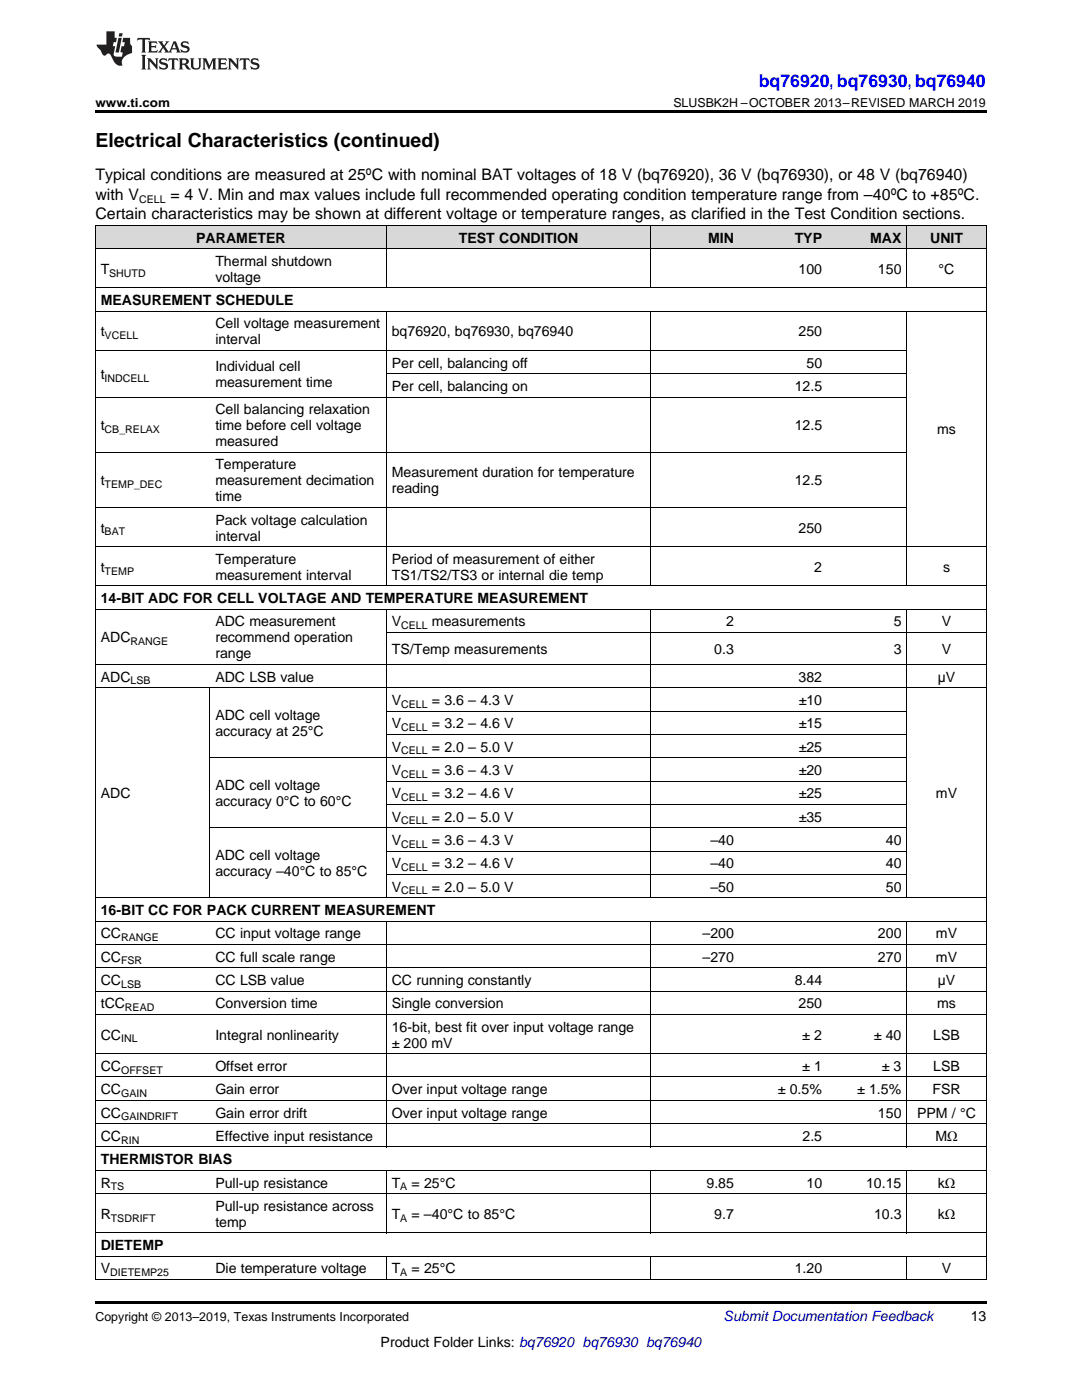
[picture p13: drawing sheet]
<svg xmlns="http://www.w3.org/2000/svg" width="216mm" height="279mm" viewBox="0 0 216 279" stroke-linecap="round" stroke-linejoin="round" font-family="sans-serif">
<defs><g id="words">
<text font-size="3.9" x="19" y="29.3">Electrical Characteristics (continued)</text>
<text font-size="3.5" fill="#00f" x="151.4" y="17.3">bq76920, bq76930, bq76940</text>
<g font-size="3.2">
<text x="19" y="36">Typical conditions are measured at 25ºC with nominal BAT voltages of 18 V (bq76920), 36 V (bq76930), or 48 V (bq76940)</text>
<text x="19" y="39.9">with V</text>
<text x="34" y="39.9">= 4 V. Min and max values include full recommended operating condition temperature range from –40ºC to +85ºC.</text>
<text x="19" y="43.7">Certain characteristics may be shown at different voltage or temperature ranges, as clarified in the Test Condition sections.</text>
</g>
<g font-size="2.8">
<text x="39.2" y="48.4">PARAMETER</text>
<text x="43" y="53.1">Thermal shutdown</text>
<text x="91.5" y="48.4">TEST CONDITION</text>
<text x="141.3" y="48.4">MIN</text>
<text x="158.6" y="48.4">TYP</text>
<text x="173.6" y="48.4">MAX</text>
<text x="185.6" y="48.4">UNIT</text>
<text x="20.1" y="54.6">T</text>
<text x="43" y="56.2">voltage</text>
<text x="159.3" y="54.6">100</text>
<text x="175.2" y="54.6">150</text>
<text x="187.3" y="54.6">°C</text>
<text x="20.1" y="60.9">MEASUREMENT SCHEDULE</text>
<text x="43" y="65.5">Cell voltage measurement</text>
<text x="20.1" y="67.1">t</text>
<text x="43" y="68.7">interval</text>
<text x="78.2" y="67.1">bq76920, bq76930, bq76940</text>
<text x="159.3" y="67.1">250</text>
<text x="20.1" y="75.7">t</text>
<text x="43" y="74.1">Individual cell</text>
<text x="43" y="77.3">measurement time</text>
<text x="78.2" y="73.4">Per cell, balancing off</text>
<text x="160.9" y="73.4">50</text>
<text x="43" y="82.7">Cell balancing relaxation</text>
<text x="78.2" y="78">Per cell, balancing on</text>
<text x="158.6" y="78">12.5</text>
<text x="20.1" y="85.9">t</text>
<text x="43" y="85.9">time before cell voltage</text>
<text x="43" y="89">measured</text>
<text x="158.6" y="85.9">12.5</text>
<text x="187" y="86.7">ms</text>
<text x="43" y="93.7">Temperature</text>
<text x="78.2" y="95.3">Measurement duration for temperature</text>
<text x="20.1" y="96.9">t</text>
<text x="43" y="96.9">measurement decimation</text>
<text x="43" y="100">time</text>
<text x="78.2" y="98.5">reading</text>
<text x="158.6" y="96.9">12.5</text>
<text x="20.1" y="106.3">t</text>
<text x="43" y="104.7">Pack voltage calculation</text>
<text x="43" y="107.9">interval</text>
<text x="159.3" y="106.3">250</text>
<text x="43" y="112.5">Temperature</text>
<text x="78.2" y="112.5">Period of measurement of either</text>
<text x="20.1" y="114.1">t</text>
<text x="43" y="115.7">measurement interval</text>
<text x="78.2" y="115.7">TS1/TS2/TS3 or internal die temp</text>
<text x="162.5" y="114.1">2</text>
<text x="188.2" y="114.1">s</text>
<text x="20.1" y="120.4">14-BIT ADC FOR CELL VOLTAGE AND TEMPERATURE MEASUREMENT</text>
<text x="43" y="125">ADC measurement</text>
<text x="78.2" y="125">V</text>
<text x="86.2" y="125">measurements</text>
<text x="144.9" y="125">2</text>
<text x="178.3" y="125">5</text>
<text x="187.9" y="125">V</text>
<text x="20.1" y="128.2">ADC</text>
<text x="43" y="128.2">recommend operation</text>
<text x="43" y="131.4">range</text>
<text x="78.2" y="130.5">TS/Temp measurements</text>
<text x="142.5" y="130.5">0.3</text>
<text x="178.3" y="130.5">3</text>
<text x="187.9" y="130.5">V</text>
<text x="20.1" y="136">ADC</text>
<text x="43" y="136">ADC LSB value</text>
<text x="159.3" y="136">382</text>
<text x="187.1" y="136">µV</text>
<text x="43" y="143.8">ADC cell voltage</text>
<text x="78.2" y="140.7">V</text>
<text x="86.2" y="140.7">= 3.6 – 4.3 V</text>
<text x="159.4" y="140.7">±10</text>
<text x="43" y="146.9">accuracy at 25°C</text>
<text x="78.2" y="145.3">V</text>
<text x="86.2" y="145.3">= 3.2 – 4.6 V</text>
<text x="159.4" y="145.3">±15</text>
<text x="78.2" y="150">V</text>
<text x="78.2" y="154.7">V</text>
<text x="86.2" y="150">= 2.0 – 5.0 V</text>
<text x="86.2" y="154.7">= 3.6 – 4.3 V</text>
<text x="159.4" y="150">±25</text>
<text x="159.4" y="154.7">±20</text>
<text x="20.1" y="159.3">ADC</text>
<text x="43" y="157.7">ADC cell voltage</text>
<text x="43" y="160.9">accuracy 0°C to 60°C</text>
<text x="78.2" y="159.3">V</text>
<text x="86.2" y="159.3">= 3.2 – 4.6 V</text>
<text x="159.4" y="159.3">±25</text>
<text x="186.8" y="159.3">mV</text>
<text x="78.2" y="164">V</text>
<text x="86.2" y="164">= 2.0 – 5.0 V</text>
<text x="159.4" y="164">±35</text>
<text x="43" y="171.7">ADC cell voltage</text>
<text x="78.2" y="168.6">V</text>
<text x="78.2" y="173.3">V</text>
<text x="86.2" y="168.6">= 3.6 – 4.3 V</text>
<text x="86.2" y="173.3">= 3.2 – 4.6 V</text>
<text x="141.7" y="168.6">–40</text>
<text x="141.7" y="173.3">–40</text>
<text x="176.8" y="168.6">40</text>
<text x="176.8" y="173.3">40</text>
<text x="43" y="174.9">accuracy –40°C to 85°C</text>
<text x="78.2" y="177.9">V</text>
<text x="86.2" y="177.9">= 2.0 – 5.0 V</text>
<text x="141.7" y="177.9">–50</text>
<text x="176.8" y="177.9">50</text>
<text x="20.1" y="182.6">16-BIT CC FOR PACK CURRENT MEASUREMENT</text>
<text x="20.1" y="187.3">CC</text>
<text x="20.1" y="191.9">CC</text>
<text x="43" y="187.3">CC input voltage range</text>
<text x="43" y="191.9">CC full scale range</text>
<text x="140.2" y="187.3">–200</text>
<text x="140.2" y="191.9">–270</text>
<text x="175.2" y="187.3">200</text>
<text x="175.2" y="191.9">270</text>
<text x="186.8" y="187.3">mV</text>
<text x="186.8" y="191.9">mV</text>
<text x="20.1" y="196.6">CC</text>
<text x="43" y="196.6">CC LSB value</text>
<text x="78.2" y="196.6">CC running constantly</text>
<text x="158.6" y="196.6">8.44</text>
<text x="187.1" y="196.6">µV</text>
<text x="20.1" y="201.2">tCC</text>
<text x="43" y="201.2">Conversion time</text>
<text x="78.2" y="201.2">Single conversion</text>
<text x="159.3" y="201.2">250</text>
<text x="187" y="201.2">ms</text>
<text x="20.1" y="207.5">CC</text>
<text x="43" y="207.5">Integral nonlinearity</text>
<text x="78.2" y="205.9">16-bit, best fit over input voltage range</text>
<text x="78.2" y="209.1">± 200 mV</text>
<text x="160.1" y="207.5">± 2</text>
<text x="174.4" y="207.5">± 40</text>
<text x="186.2" y="207.5">LSB</text>
<text x="20.1" y="213.7">CC</text>
<text x="43" y="213.7">Offset error</text>
<text x="160.1" y="213.7">± 1</text>
<text x="175.9" y="213.7">± 3</text>
<text x="186.2" y="213.7">LSB</text>
<text x="20.1" y="218.4">CC</text>
<text x="43" y="218.4">Gain error</text>
<text x="78.2" y="218.4">Over input voltage range</text>
<text x="155.2" y="218.4">± 0.5%</text>
<text x="171.1" y="218.4">± 1.5%</text>
<text x="186.1" y="218.4">FSR</text>
<text x="20.1" y="223">CC</text>
<text x="20.1" y="227.7">CC</text>
<text x="43" y="223">Gain error drift</text>
<text x="43" y="227.7">Effective input resistance</text>
<text x="78.2" y="223">Over input voltage range</text>
<text x="160.1" y="227.7">2.5</text>
<text x="175.2" y="223">150</text>
<text x="183" y="223">PPM / °C</text>
<text x="186.7" y="227.7">MΩ</text>
<text x="20.1" y="232.3">THERMISTOR BIAS</text>
<text x="20.1" y="237">R</text>
<text x="43" y="237">Pull-up resistance</text>
<text x="78.2" y="237">T</text>
<text x="82.1" y="237">= 25°C</text>
<text x="141" y="237">9.85</text>
<text x="160.9" y="237">10</text>
<text x="172.8" y="237">10.15</text>
<text x="187.1" y="237">kΩ</text>
<text x="20.1" y="243.2">R</text>
<text x="43" y="241.7">Pull-up resistance across</text>
<text x="43" y="244.8">temp</text>
<text x="78.2" y="243.2">T</text>
<text x="82.1" y="243.2">= –40°C to 85°C</text>
<text x="142.5" y="243.2">9.7</text>
<text x="174.4" y="243.2">10.3</text>
<text x="187.1" y="243.2">kΩ</text>
<text x="20.1" y="249.5">DIETEMP</text>
<text x="20.1" y="254.1">V</text>
<text x="43" y="254.1">Die temperature voltage</text>
<text x="78.2" y="254.1">T</text>
<text x="82.1" y="254.1">= 25°C</text>
<text x="158.6" y="254.1">1.20</text>
<text x="187.9" y="254.1">V</text>
<text x="193.7" y="263.6">13</text>
<text x="76" y="268.9">Product Folder Links: bq76920 bq76930 bq76940</text>
</g>
<text font-size="2.8" fill="#0000c8" x="144.4" y="263.6">Submit Documentation Feedback</text>
<g font-size="2.5">
<text x="19" y="21.4">www.ti.com</text>
<text x="134.4" y="21.4">SLUSBK2H –OCTOBER 2013–REVISED MARCH 2019</text>
<text x="19" y="263.6">Copyright © 2013–2019, Texas Instruments Incorporated</text>
</g>
<g font-size="2.1">
<text x="27.8" y="40.5">CELL</text>
<text x="21.8" y="55.2">SHUTD</text>
<text x="20.9" y="67.7">VCELL</text>
<text x="20.9" y="76.3">INDCELL</text>
<text x="20.9" y="86.4">CB_RELAX</text>
<text x="20.9" y="97.4">TEMP_DEC</text>
<text x="20.9" y="106.9">BAT</text>
<text x="20.9" y="114.7">TEMP</text>
<text x="80" y="125.6">CELL</text>
<text x="26" y="128.8">RANGE</text>
<text x="26" y="136.6">LSB</text>
<text x="80" y="141.3">CELL</text>
<text x="80" y="145.9">CELL</text>
<text x="80" y="150.6">CELL</text>
<text x="80" y="155.2">CELL</text>
<text x="80" y="159.9">CELL</text>
<text x="80" y="164.5">CELL</text>
<text x="80" y="169.2">CELL</text>
<text x="80" y="173.8">CELL</text>
<text x="80" y="178.5">CELL</text>
<text x="24.2" y="187.8">RANGE</text>
<text x="24.2" y="192.5">FSR</text>
<text x="24.2" y="197.1">LSB</text>
<text x="24.9" y="201.8">READ</text>
<text x="24.2" y="208">INL</text>
<text x="24.2" y="214.3">OFFSET</text>
<text x="24.2" y="218.9">GAIN</text>
<text x="24.2" y="223.6">GAINDRIFT</text>
<text x="24.2" y="228.2">RIN</text>
<text x="22.1" y="237.6">TS</text>
<text x="79.9" y="237.6">A</text>
<text x="22.1" y="243.8">TSDRIFT</text>
<text x="79.9" y="243.8">A</text>
<text x="22" y="254.7">DIETEMP25</text>
<text x="79.9" y="254.7">A</text>
</g>
</g></defs>
<g fill="#d8d8d8">
<path d="M19 45h22.9v4.7h-22.9z"/>
<path d="M41.9 45h35.2v4.7h-35.2z"/>
<path d="M77.1 45h52.8v4.7h-52.8z"/>
<path d="M129.9 45h17.6v4.7h-17.6z"/>
<path d="M147.5 45h17.6v4.7h-17.6z"/>
<path d="M165.1 45h15.9v4.7h-15.9z"/>
<path d="M181 45h15.8v4.7h-15.8z"/>
</g>
<path d="M19 22h177.8v.5h-177.8zM19 259.7h177.8v.5h-177.8z" fill="#000"/>
<g fill="none" stroke="#000" stroke-width=".2">
<path d="M19 57.4h177.8M19 49.6h177.8M19 45h177.8M19.1 45v210.4M77.1 45v12.5M129.9 45v12.5M180.9 45v12.5M196.8 45v210.4M19 79.3h162M19 69.9h162M19 62.1h177.8M77.1 62.1v54.9"/>
<path d="M77.1 74.6h103.9M129.9 62.1v54.9M180.9 62.1v54.9M19 90.3h162M19 116.9h177.8M19 109.1h177.8M19 101.3h162M19 137.2h177.8M19 132.6h177.8M19 121.6h177.8M41.9 137.3v41.9M77.1 121.6v57.6"/>
<path d="M77.1 126.2h119.7M129.9 121.6v57.6M180.9 121.6v57.6M41.9 151.2h139.1M77.1 155.9h103.9M77.1 146.6h103.9M77.1 141.9h103.9M19 179.2h177.8M41.9 165.2h139.1M77.1 174.5h103.9M77.1 169.8h103.9M77.1 160.5h103.9"/>
<path d="M19 197.8h177.8M19 193.1h177.8M19 188.5h177.8M19 183.8h177.8M77.1 183.9v45.1M129.9 183.9v45.1M180.9 183.9v45.1M19 219.6h177.8M19 214.9h177.8M19 210.3h177.8M19 202.4h177.8M19 238.2h177.8"/>
<path d="M19 233.6h177.8M19 228.9h177.8M19 224.2h177.8M77.1 233.6v12.5M129.9 233.6v12.5M180.9 233.6v12.5M19 255.4h177.8M19 250.7h177.8M19 246h177.8M77.1 250.8v4.6M129.9 250.8v4.6M180.9 250.8v4.6"/>
</g>
<g fill="#231f20">
<path d="M27.5 7.6l-.1 .5 .4-.2h.6v.1v2.1l-.2 .4h1l-.3-.4v-2.1l.1-.1h.5l.5 .2-.2-.5zM29.5 8.3l.2 .3v1.5l-.2 .4h1.8l.2-.6a1.04 1.04 0 0 1-1.3 .2v-.7h.6l.3 .2v-.6l-.3 .2h-.6v-.6l.8-.1 .4 .3-.2-.5zM31.5 8.3l.9 1.1-.9 1.1h.8l-.2-.2 .5-.7 .4 .7-.2 .2h1.5l-.1-.2 .1-.4h.9l.1 .4-.2 .2h1l-.3-.3-.7-1.9h-.5l-.9 2-.8-1 .9-1h-.8l.1 .3-.3 .5-.4-.6 .2-.2zM34.7 8.6l.4 1h-.7zM36.3 8.4a.63 .63 0 0 0-.2 .7 .63 .63 0 0 0 .6 .4l.6 .2 .1 .2a.75 .75 0 0 1-.7 .4 .75 .75 0 0 1-.6-.5l.1 .7 .1-.1a1.11 1.11 0 0 0 1.5-.6 1.13 1.13 0 0 0-1.2-.8l-.1-.4a1.04 1.04 0 0 1 1.2 .2l-.2-.5-.1 .1-.5-.2zM28.2 10.9l.2 .4v2.2l-.2 .4h1l-.3-.4v-2.2l.3-.4zM29.3 11.6l.3 .4v1.5l-.3 .4h.8l-.2-.4v-1.3l1.5 1.7v-1.9l.2-.4h-.7l.2 .4v.9l-1.1-1.3zM32 11.8a.62 .62 0 0 0-.2 .7 .62 .62 0 0 0 .6 .4l.6 .1 .1 .3a.76 .76 0 0 1-.7 .3 .76 .76 0 0 1-.6-.4l.1 .7 .1-.1a1.11 1.11 0 0 0 1.5-.6 1.13 1.13 0 0 0-1.2-.8l-.1-.4a1.04 1.04 0 0 1 1.2 .2l-.2-.6-.1 .1-.5-.1zM33.7 11.6l-.2 .6a.61 .61 0 0 1 .8-.3v1.6l-.2 .4h.9l-.2-.4v-1.6a.63 .63 0 0 1 .8 .3l-.2-.6zM35.6 11.6l.3 .4v1.5l-.3 .4h1l-.2-.2v-.8l.5 .2a.76 .76 0 0 0 1.2 .7l-1-1a.58 .58 0 0 0 .6-.5 .58 .58 0 0 0-.5-.6zM36.4 11.9h.1a.45 .45 0 0 1 .5 .1 .45 .45 0 0 1 .1 .5l-.7 .2zM37.9 11.6l.2 .2a2.17 2.17 0 0 0 .3 1.9 .99 .99 0 0 0 1.6-.6v-1.1l.2-.4h-.7l.2 .2a1.92 1.92 0 0 1-.2 1.8 .6 .6 0 0 1-.9-.5v-1.1l.2-.4zM40.4 11.6l.2 .4v1.5l-.2 .4h.7l-.2-.4v-1.4l.8 1.8 .8-1.8v1.4l-.2 .4h.9l-.2-.4v-1.5l.2-.4h-.8l-.6 1.5-.6-1.5zM43.4 11.6l.2 .4v1.5l-.2 .4h1.8l.2-.6a1.04 1.04 0 0 1-1.3 .1v-.6h.5l.4 .2v-.6l-.4 .2h-.5v-.7h.8l.3 .3-.1-.6zM45.5 11.6l.2 .4v1.5l-.2 .4h.7l-.2-.4v-1.3l1.5 1.7v-1.9l.2-.4h-.7l.2 .4v.9l-1.1-1.3zM47.9 11.6l-.1 .6a.61 .61 0 0 1 .8-.3v1.6l-.3 .4h1l-.3-.4 .1-1.6a.63 .63 0 0 1 .7 .3l-.1-.6zM50.2 11.8a.62 .62 0 0 0-.2 .7 .62 .62 0 0 0 .6 .4l.6 .1 .2 .3a.76 .76 0 0 1-.8 .3 .76 .76 0 0 1-.6-.4l.1 .7 .2-.1a1.11 1.11 0 0 0 1.5-.6 1.13 1.13 0 0 0-1.3-.8l-.1-.4a1.04 1.04 0 0 1 1.2 .2l-.1-.6-.2 .1-.5-.1z"/>
<path d="M21.2 6.3v2.6h-1.9l.1 .4 .7 .9a.91 .91 0 0 0 1 .8 .56 .56 0 0 1 .5-.3 .56 .56 0 0 1 .5 .3l.4 .8a1.53 1.53 0 0 0 1.9 1.2 1.54 1.54 0 0 1 1-2.1l.9-.3v-1.4a1.52 1.52 0 0 1-.3-1.6h-1.4l-.2 .8h.5l-.2 .8h-.4l-.2 1v.2l.4 .1-.2 .8a1.93 1.93 0 0 1-1.6-.3l.3-1.8h-.5l.2-.8h.4l.2-.8h-.4v-1.3zM23.6 7.6l-.6 2.9h.7l.6-2.9zM23.8 6.6l-.1 .7h.6l.2-.7z"/>
</g>
<use href="#words"/>
</svg>
